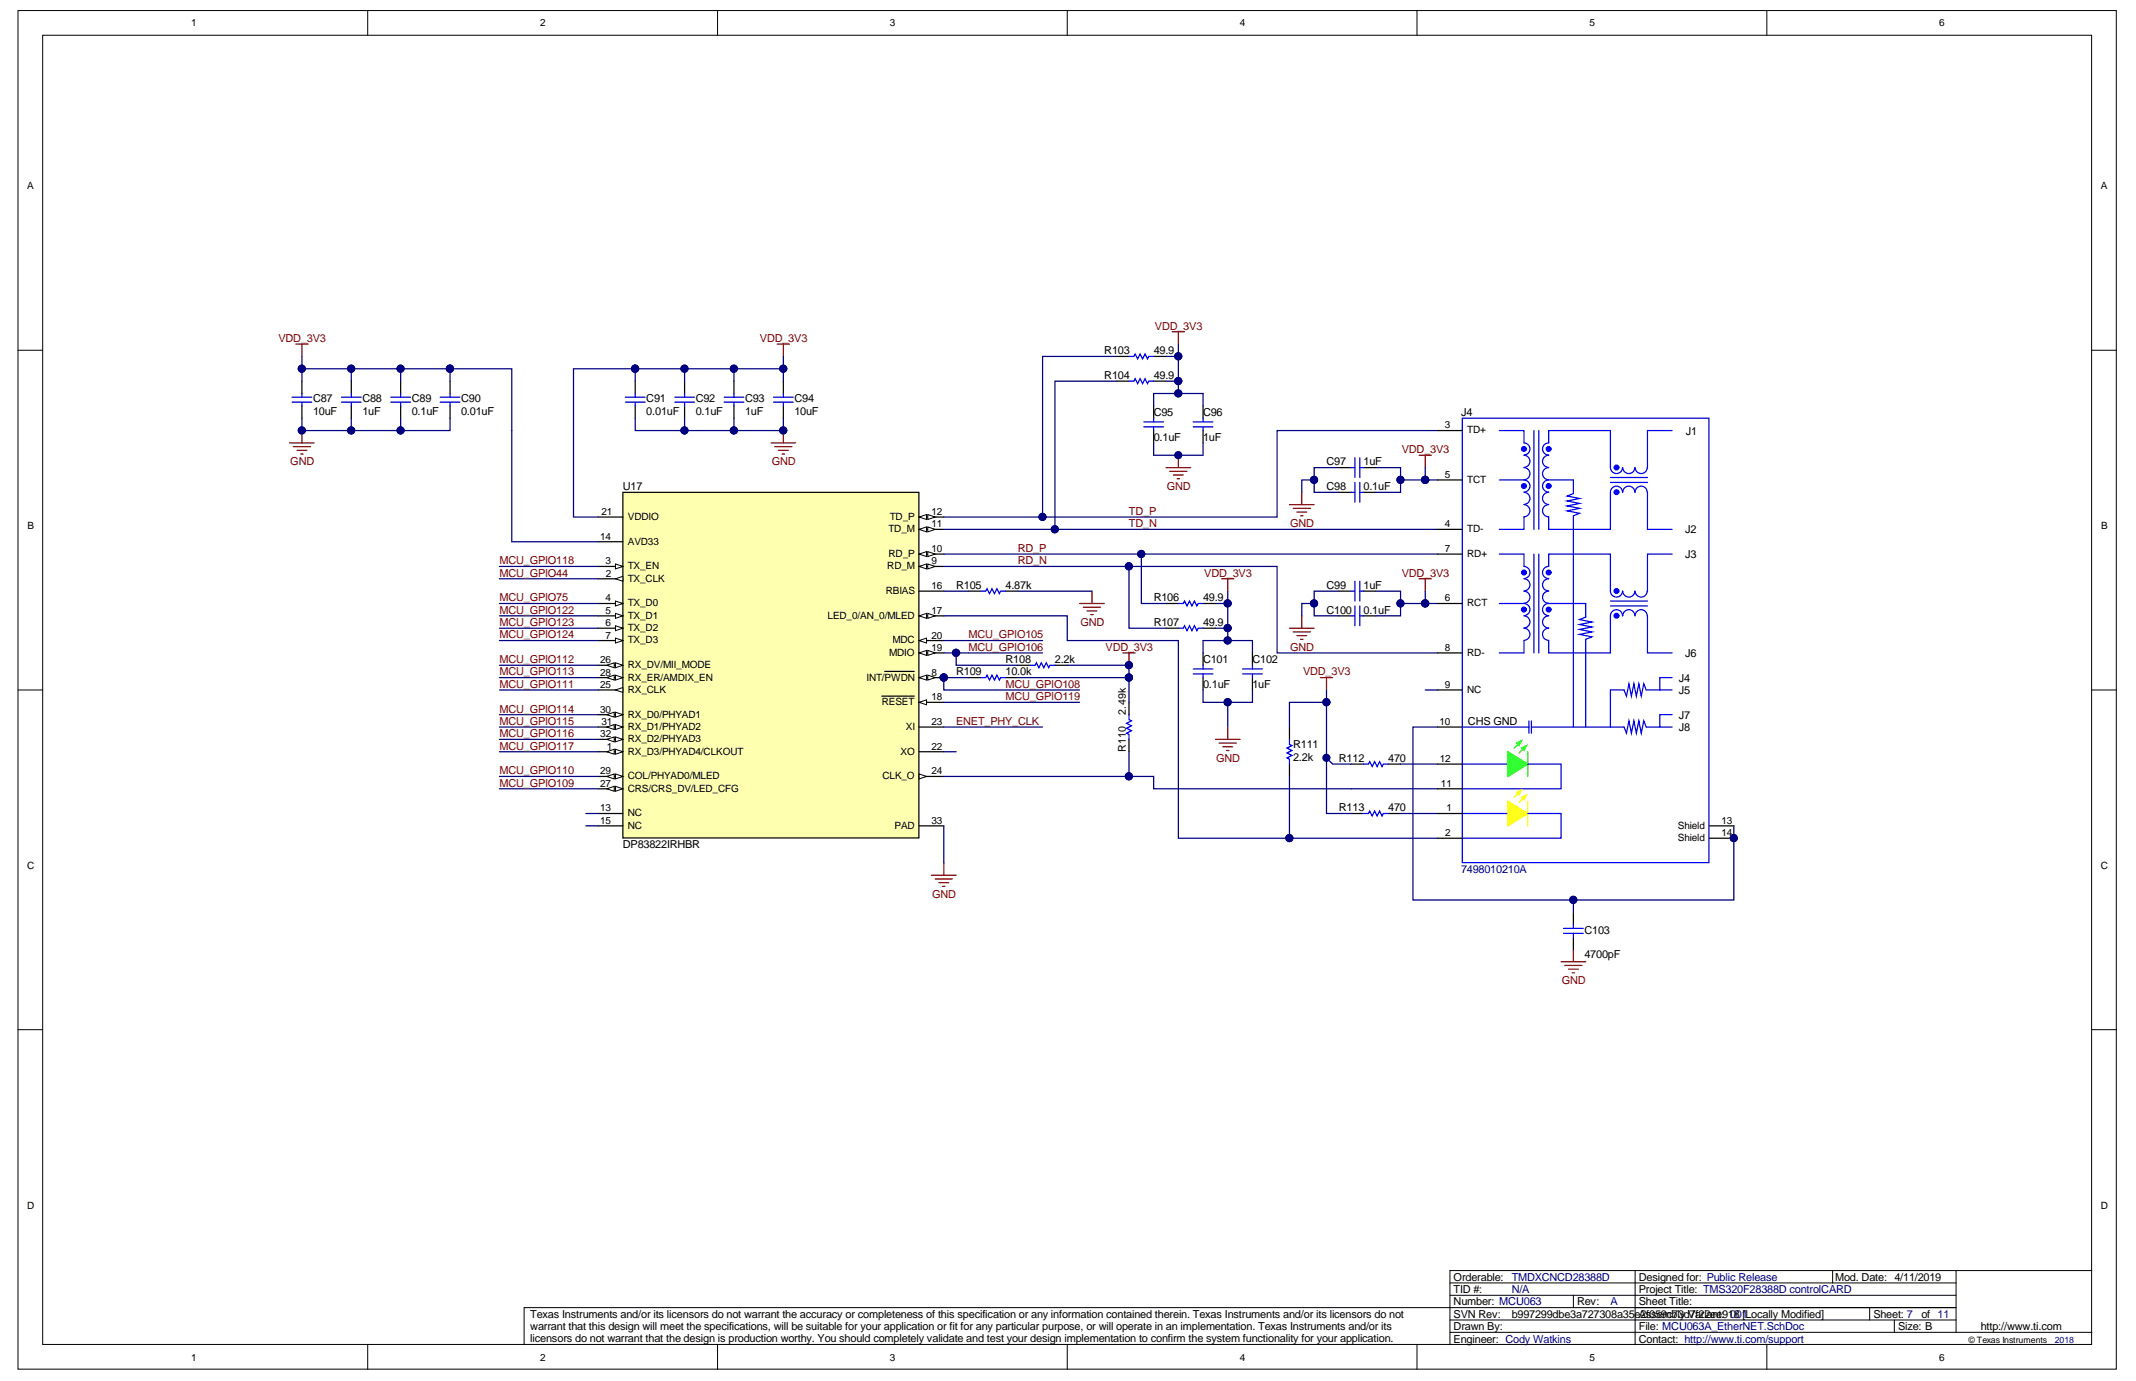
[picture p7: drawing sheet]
<svg xmlns="http://www.w3.org/2000/svg" width="432mm" height="279mm" viewBox="0 0 432 279" stroke-linecap="round" stroke-linejoin="round" font-family="sans-serif">
<defs><g id="words">
<g font-size="2.2" fill="#800000">
<text x="56.3" y="69.1">VDD_3V3</text>
<text x="153.6" y="69.1">VDD_3V3</text>
<text x="233.5" y="66.6">VDD_3V3</text>
<text x="58.7" y="94">GND</text>
<text x="156" y="94">GND</text>
<text x="283.4" y="91.6">VDD_3V3</text>
<text x="235.9" y="99">GND</text>
<text x="228.2" y="104">TD_P</text>
<text x="228.2" y="106.5">TD_N</text>
<text x="260.8" y="106.5">GND</text>
<text x="205.8" y="111.5">RD_P</text>
<text x="101" y="114">MCU_GPIO118</text>
<text x="101" y="116.5">MCU_GPIO44</text>
<text x="205.8" y="114">RD_N</text>
<text x="243.5" y="116.5">VDD_3V3</text>
<text x="283.4" y="116.5">VDD_3V3</text>
<text x="101" y="124">MCU_GPIO122</text>
<text x="101" y="121.5">MCU_GPIO75</text>
<text x="101" y="129">MCU_GPIO124</text>
<text x="101" y="126.5">MCU_GPIO123</text>
<text x="195.8" y="129">MCU_GPIO105</text>
<text x="195.8" y="131.5">MCU_GPIO106</text>
<text x="218.4" y="126.5">GND</text>
<text x="223.5" y="131.5">VDD_3V3</text>
<text x="260.8" y="131.4">GND</text>
<text x="101" y="136.5">MCU_GPIO113</text>
<text x="101" y="134">MCU_GPIO112</text>
<text x="263.4" y="136.5">VDD_3V3</text>
<text x="101" y="144">MCU_GPIO114</text>
<text x="101" y="139">MCU_GPIO111</text>
<text x="203.3" y="141.5">MCU_GPIO119</text>
<text x="203.3" y="139">MCU_GPIO108</text>
<text x="101" y="149">MCU_GPIO116</text>
<text x="101" y="146.5">MCU_GPIO115</text>
<text x="193.3" y="146.5">ENET_PHY_CLK</text>
<text x="101" y="151.5">MCU_GPIO117</text>
<text x="245.8" y="153.9">GND</text>
<text x="101" y="156.5">MCU_GPIO110</text>
<text x="101" y="159">MCU_GPIO109</text>
<text x="188.5" y="181.4">GND</text>
<text x="315.7" y="198.8">GND</text>
</g>
<g font-size="2.2">
<text x="223.2" y="71.6">R103</text>
<text x="233.2" y="71.6">49.9</text>
<text x="223.2" y="76.6">R104</text>
<text x="233.2" y="76.6">49.9</text>
<text x="63.3" y="83.8">10uF</text>
<text x="63.3" y="81.3">C87</text>
<text x="73.3" y="83.8">1uF</text>
<text x="73.3" y="81.3">C88</text>
<text x="83.2" y="83.8">0.1uF</text>
<text x="83.2" y="81.3">C89</text>
<text x="93.2" y="83.8">0.01uF</text>
<text x="93.2" y="81.3">C90</text>
<text x="130.7" y="83.8">0.01uF</text>
<text x="130.7" y="81.3">C91</text>
<text x="140.6" y="83.8">0.1uF</text>
<text x="140.6" y="81.3">C92</text>
<text x="150.6" y="83.8">1uF</text>
<text x="150.6" y="81.3">C93</text>
<text x="160.6" y="83.8">10uF</text>
<text x="160.6" y="81.3">C94</text>
<text x="233.2" y="89.1">0.1uF</text>
<text x="233.2" y="84.1">C95</text>
<text x="243.2" y="89.1">1uF</text>
<text x="243.2" y="84.1">C96</text>
<text x="295.4" y="84.1">J4</text>
<text x="340.8" y="87.8">J1</text>
<text x="268.2" y="94.1">C97</text>
<text x="275.6" y="94.1">1uF</text>
<text x="125.9" y="99">U17</text>
<text x="268.2" y="99">C98</text>
<text x="275.6" y="99">0.1uF</text>
<text x="340.7" y="107.8">J2</text>
<text x="340.7" y="112.8">J3</text>
<text x="193.3" y="119">R105</text>
<text x="203.3" y="119">4.87k</text>
<text x="268.2" y="119">C99</text>
<text x="275.6" y="119">1uF</text>
<text x="233.2" y="121.5">R106</text>
<text x="243.2" y="121.5">49.9</text>
<text x="268.2" y="124">C100</text>
<text x="275.6" y="124">0.1uF</text>
<text x="233.2" y="126.5">R107</text>
<text x="243.2" y="126.5">49.9</text>
<text x="193.3" y="136.5">R109</text>
<text x="203.3" y="136.5">10.0k</text>
<text x="203.3" y="134">R108</text>
<text x="213.3" y="134">2.2k</text>
<text x="243.2" y="134">C101</text>
<text x="253.2" y="134">C102</text>
<text x="339.4" y="137.7">J4</text>
<text x="340.7" y="132.7">J6</text>
<text x="243.2" y="139">0.1uF</text>
<text x="253.2" y="139">1uF</text>
<text x="339.4" y="140.2">J5</text>
<text x="296.8" y="146.5">CHS GND</text>
<text x="339.4" y="145.2">J7</text>
<text x="339.4" y="147.7">J8</text>
<text x="261.4" y="153.7">2.2k</text>
<text x="261.4" y="151.2">R111</text>
<text x="270.7" y="154">R112</text>
<text x="280.6" y="154">470</text>
<text x="270.7" y="163.9">R113</text>
<text x="280.6" y="163.9">470</text>
<text x="125.9" y="171.4">DP83822IRHBR</text>
<text x="320.3" y="188.7">C103</text>
<text x="320.3" y="193.6">4700pF</text>
<text x="293.9" y="263.8">Number: MCU063</text>
<text x="293.9" y="261.3">TID #:</text>
<text x="293.9" y="258.8">Orderable:</text>
<text x="318.8" y="263.8">Rev:</text>
<text x="331.3" y="263.8">Sheet Title:</text>
<text x="331.3" y="261.3">Project Title: TMS320F28388D controlCARD</text>
<text x="331.3" y="258.8">Designed for: Public Release</text>
<text x="371" y="258.8">Mod. Date: 4/11/2019</text>
<text x="107.2" y="266.2">Texas Instruments and/or its licensors do not warrant the accuracy or completeness of this specification or any information contained therein. Texas Instruments and/or its licensors do not</text>
<text x="107.2" y="268.7">warrant that this design will meet the specifications, will be suitable for your application or fit for any particular purpose, or will operate in an implementation. Texas Instruments and/or its</text>
<text x="293.9" y="268.8">Drawn By:</text>
<text x="293.9" y="266.3">SVN Rev:</text>
<text x="305.6" y="266.3">b997299dbe3a727308a35eAssembly 7f22ee910801</text>
<text x="331.3" y="268.8">File: MCU063A_EtherNET.SchDoc</text>
<text x="331.6" y="266.3">2f059c73dVariant:</text>
<text x="352.2" y="266.3">[Locally Modified]</text>
<text x="378.7" y="266.3">Sheet: 7</text>
<text x="383.7" y="268.8">Size: B</text>
<text x="388.4" y="266.3">of 11</text>
<text x="400.4" y="268.8">http://www.ti.com</text>
<text x="107.2" y="271.1">licensors do not warrant that the design is production worthy. You should completely validate and test your design implementation to confirm the system functionality for your application.</text>
<text x="293.9" y="271.3">Engineer: Cody Watkins</text>
<text x="331.3" y="271.3">Contact: http://www.ti.com/support</text>
</g>
<g font-size="2.2" fill="#000080">
<text x="295.4" y="176.4">7498010210A</text>
<text x="305.6" y="261.3">N/A</text>
<text x="305.6" y="258.8">TMDXCNCD28388D</text>
<text x="325.6" y="263.8">A</text>
</g>
<g font-size="2.1">
<text x="227.6" y="144.4" transform="rotate(-90 227.6 144.4)">2.49k</text>
<text x="227.6" y="151.9" transform="rotate(-90 227.6 151.9)">R110</text>
</g>
<g font-size="2">
<text x="38.6" y="5.3">1</text>
<text x="109.2" y="5.3">2</text>
<text x="179.9" y="5.3">3</text>
<text x="250.6" y="5.3">4</text>
<text x="321.3" y="5.3">5</text>
<text x="392" y="5.3">6</text>
<text x="5.5" y="38.3">A</text>
<text x="424.7" y="38.3">A</text>
<text x="292.1" y="86.6">3</text>
<text x="296.6" y="87.6">TD+</text>
<text x="292.1" y="96.6">5</text>
<text x="296.6" y="97.6">TCT</text>
<text x="5.5" y="106.9">B</text>
<text x="121.6" y="104.1">21</text>
<text x="126.9" y="105.1">VDDIO</text>
<text x="179.6" y="107.6">TD_M</text>
<text x="179.9" y="105.1">TD_P</text>
<text x="188.3" y="106.6">11</text>
<text x="188.3" y="104.1">12</text>
<text x="292.1" y="106.6">4</text>
<text x="296.6" y="107.6">TD-</text>
<text x="424.8" y="106.9">B</text>
<text x="121.3" y="109">14</text>
<text x="126.9" y="110">AVD33</text>
<text x="179.6" y="112.5">RD_P</text>
<text x="188.3" y="111.5">10</text>
<text x="292.1" y="111.5">7</text>
<text x="296.6" y="112.5">RD+</text>
<text x="122.4" y="114">3</text>
<text x="122.4" y="116.5">2</text>
<text x="126.9" y="117.5">TX_CLK</text>
<text x="126.9" y="115">TX_EN</text>
<text x="179.4" y="115">RD_M</text>
<text x="188.3" y="114">9</text>
<text x="188.3" y="119">16</text>
<text x="122.4" y="121.5">4</text>
<text x="122.4" y="124">5</text>
<text x="126.9" y="122.5">TX_D0</text>
<text x="126.9" y="125">TX_D1</text>
<text x="167.3" y="125">LED_0/AN_0/MLED</text>
<text x="179.1" y="120">RBIAS</text>
<text x="188.3" y="124">17</text>
<text x="292.1" y="121.5">6</text>
<text x="296.6" y="122.5">RCT</text>
<text x="122.4" y="126.5">6</text>
<text x="122.4" y="129">7</text>
<text x="126.9" y="127.5">TX_D2</text>
<text x="126.9" y="130">TX_D3</text>
<text x="180.4" y="130">MDC</text>
<text x="188.3" y="131.5">19</text>
<text x="188.3" y="129">20</text>
<text x="292.1" y="131.5">8</text>
<text x="121.3" y="134">26</text>
<text x="121.3" y="136.5">28</text>
<text x="126.9" y="135">RX_DV/MII_MODE</text>
<text x="126.9" y="137.5">RX_ER/AMDIX_EN</text>
<text x="175.2" y="137.5">INT/PWDN</text>
<text x="179.7" y="132.5">MDIO</text>
<text x="188.3" y="136.5">8</text>
<text x="296.6" y="132.5">RD-</text>
<text x="121.3" y="139">25</text>
<text x="121.3" y="144">30</text>
<text x="126.9" y="140">RX_CLK</text>
<text x="178.3" y="142.5">RESET</text>
<text x="188.3" y="141.5">18</text>
<text x="292.1" y="139">9</text>
<text x="296.6" y="140">NC</text>
<text x="121.3" y="149">32</text>
<text x="121.6" y="146.5">31</text>
<text x="126.9" y="145">RX_D0/PHYAD1</text>
<text x="126.9" y="147.5">RX_D1/PHYAD2</text>
<text x="126.9" y="150">RX_D2/PHYAD3</text>
<text x="183.1" y="147.5">XI</text>
<text x="188.3" y="146.5">23</text>
<text x="291" y="146.5">10</text>
<text x="122.7" y="151.5">1</text>
<text x="126.9" y="152.5">RX_D3/PHYAD4/CLKOUT</text>
<text x="182" y="152.5">XO</text>
<text x="188.3" y="151.5">22</text>
<text x="291" y="154">12</text>
<text x="121.3" y="159">27</text>
<text x="121.3" y="156.5">29</text>
<text x="126.9" y="160">CRS/CRS_DV/LED_CFG</text>
<text x="126.9" y="157.5">COL/PHYAD0/MLED</text>
<text x="178.4" y="157.5">CLK_O</text>
<text x="188.3" y="156.5">24</text>
<text x="291.3" y="159">11</text>
<text x="121.3" y="164">13</text>
<text x="121.3" y="166.5">15</text>
<text x="126.9" y="165">NC</text>
<text x="126.9" y="167.5">NC</text>
<text x="180.8" y="167.5">PAD</text>
<text x="188.3" y="166.5">33</text>
<text x="292.4" y="164">1</text>
<text x="339.2" y="167.5">Shield</text>
<text x="348" y="166.5">13</text>
<text x="292.1" y="169">2</text>
<text x="339.2" y="170">Shield</text>
<text x="348" y="169">14</text>
<text x="5.5" y="175.6">C</text>
<text x="424.7" y="175.6">C</text>
<text x="5.5" y="244.2">D</text>
<text x="424.7" y="244.2">D</text>
<text x="38.6" y="274.9">1</text>
<text x="109.2" y="274.9">2</text>
<text x="179.9" y="274.9">3</text>
<text x="250.6" y="274.9">4</text>
<text x="321.3" y="274.9">5</text>
<text x="392" y="274.9">6</text>
</g>
<text font-size="1.8" x="397.9" y="271.3">© Texas Instruments</text>
<text font-size="1.8" fill="#000080" x="415.4" y="271.3">2018</text>
</g></defs>
<g fill="#fff" stroke="#000" stroke-width=".2">
<path d="M3.6 2.1h424.2v274.6h-424.2z"/>
<path d="M8.6 7.1h414.2v264.6h-414.2z"/>
</g>
<g fill="none" stroke="#000" stroke-width=".2">
<path d="M74.3 2.1v5M145.1 2.1v5M215.8 2.1v5M286.4 2.1v5M357.2 2.1v5M3.6 70.8h5M422.9 70.8h5M3.6 139.4h5M422.9 139.4h5M3.6 208.1h5M422.9 208.1h5M293.1 259.2h102.3"/>
<path d="M330.5 256.7h-37.4v15M370.5 256.7v2.5M395.4 256.7v12.5M422.9 256.7h-92.4v15M74.3 271.7v5M145.1 271.7v5M215.8 271.7v5M286.4 271.7v5M293.1 269.2h129.8M293.1 266.7h102.3M293.1 261.7h102.3M318.1 261.7v2.5"/>
<path d="M357.2 271.7v5M378 264.2v2.5M382.9 266.7v2.5M395.4 264.2h-289.4v7.5"/>
</g>
<path d="M125.9 99.5h59.9v69.8h-59.9z" fill="#ffffb0" stroke="#000" stroke-width=".25"/>
<path d="M120.9 151.9h5" fill="none" stroke="#000" stroke-width=".25"/>
<path d="M124.4 151.4l1.5 .5-1.5 .5z" fill="#fff"/>
<path d="M124.4 151.4l1.5 .5-1.5 .5z" fill="none" stroke="#000" stroke-width=".2"/>
<path d="M122.7 151.9l1.5-.5v1z" fill="#fff"/>
<path d="M122.7 151.9l1.5-.5v1z" fill="none" stroke="#000" stroke-width=".2"/>
<path d="M120.9 117h5" fill="none" stroke="#000" stroke-width=".25"/>
<path d="M124.4 117l1.5-.5v1z" fill="#fff"/>
<path d="M124.4 117l1.5-.5v1z" fill="none" stroke="#000" stroke-width=".2"/>
<path d="M120.9 114.5h5" fill="none" stroke="#000" stroke-width=".25"/>
<path d="M124.4 114l1.5 .5-1.5 .5z" fill="#fff"/>
<path d="M124.4 114l1.5 .5-1.5 .5z" fill="none" stroke="#000" stroke-width=".2"/>
<path d="M120.9 121.9h5" fill="none" stroke="#000" stroke-width=".25"/>
<path d="M124.4 121.4l1.5 .5-1.5 .5z" fill="#fff"/>
<path d="M124.4 121.4l1.5 .5-1.5 .5z" fill="none" stroke="#000" stroke-width=".2"/>
<path d="M120.9 124.4h5" fill="none" stroke="#000" stroke-width=".25"/>
<path d="M124.4 123.9l1.5 .5-1.5 .5z" fill="#fff"/>
<path d="M124.4 123.9l1.5 .5-1.5 .5z" fill="none" stroke="#000" stroke-width=".2"/>
<path d="M120.9 126.9h5" fill="none" stroke="#000" stroke-width=".25"/>
<path d="M124.4 126.4l1.5 .5-1.5 .5z" fill="#fff"/>
<path d="M124.4 126.4l1.5 .5-1.5 .5z" fill="none" stroke="#000" stroke-width=".2"/>
<path d="M120.9 129.4h5" fill="none" stroke="#000" stroke-width=".25"/>
<path d="M124.4 128.9l1.5 .5-1.5 .5z" fill="#fff"/>
<path d="M124.4 128.9l1.5 .5-1.5 .5z" fill="none" stroke="#000" stroke-width=".2"/>
<path d="M185.8 136.9h5" fill="none" stroke="#000" stroke-width=".25"/>
<path d="M185.8 136.9l1.5-.5v1z" fill="#fff"/>
<path d="M185.8 136.9l1.5-.5v1z" fill="none" stroke="#000" stroke-width=".2"/>
<path d="M187.6 136.4l1.5 .5-1.5 .5z" fill="#fff"/>
<path d="M187.6 136.4l1.5 .5-1.5 .5z" fill="none" stroke="#000" stroke-width=".2"/>
<path d="M185.8 114.5h5M178.8 135.7h1.3M180.2 135.7h3.3M183.5 135.7h1.3" fill="none" stroke="#000" stroke-width=".25"/>
<circle cx="190.8" cy="136.9" r=".72" fill="#000080" stroke="#000080" stroke-width=".2"/>
<path d="M185.8 114.5l1.5-.5v1z" fill="#fff"/>
<path d="M185.8 114.5l1.5-.5v1z" fill="none" stroke="#000" stroke-width=".2"/>
<path d="M187.6 114l1.5 .5-1.5 .5z" fill="#fff"/>
<path d="M187.6 114l1.5 .5-1.5 .5z" fill="none" stroke="#000" stroke-width=".2"/>
<path d="M185.8 112h5" fill="none" stroke="#000" stroke-width=".25"/>
<path d="M185.8 112l1.5-.5v1z" fill="#fff"/>
<path d="M185.8 112l1.5-.5v1z" fill="none" stroke="#000" stroke-width=".2"/>
<path d="M187.6 111.5l1.5 .5-1.5 .5z" fill="#fff"/>
<path d="M187.6 111.5l1.5 .5-1.5 .5z" fill="none" stroke="#000" stroke-width=".2"/>
<path d="M185.8 107h5" fill="none" stroke="#000" stroke-width=".25"/>
<path d="M185.8 107l1.5-.5v1z" fill="#fff"/>
<path d="M185.8 107l1.5-.5v1z" fill="none" stroke="#000" stroke-width=".2"/>
<path d="M187.6 106.5l1.5 .5-1.5 .5z" fill="#fff"/>
<path d="M187.6 106.5l1.5 .5-1.5 .5z" fill="none" stroke="#000" stroke-width=".2"/>
<path d="M185.8 104.5h5" fill="none" stroke="#000" stroke-width=".25"/>
<path d="M185.8 104.5l1.5-.5v1z" fill="#fff"/>
<path d="M185.8 104.5l1.5-.5v1z" fill="none" stroke="#000" stroke-width=".2"/>
<path d="M187.6 104l1.5 .5-1.5 .5z" fill="#fff"/>
<path d="M187.6 104l1.5 .5-1.5 .5z" fill="none" stroke="#000" stroke-width=".2"/>
<path d="M120.9 109.5h5M185.8 119.4h5M185.8 124.4h5M120.9 164.4h5M120.9 166.9h5" fill="none" stroke="#000" stroke-width=".25"/>
<path d="M185.8 124.4l1.5-.5v1z" fill="#fff"/>
<path d="M185.8 124.4l1.5-.5v1z" fill="none" stroke="#000" stroke-width=".2"/>
<path d="M187.6 123.9l1.5 .5-1.5 .5z" fill="#fff"/>
<path d="M187.6 123.9l1.5 .5-1.5 .5z" fill="none" stroke="#000" stroke-width=".2"/>
<path d="M185.8 141.9h5" fill="none" stroke="#000" stroke-width=".25"/>
<path d="M185.8 141.9l1.5-.5v1z" fill="#fff"/>
<path d="M185.8 141.9l1.5-.5v1z" fill="none" stroke="#000" stroke-width=".2"/>
<path d="M185.8 131.9h5M178.3 140.7h1.3M179.7 140.7h1.2M181 140.7h1.2M182.3 140.7h1.2M183.7 140.7h1.1" fill="none" stroke="#000" stroke-width=".25"/>
<path d="M185.8 131.9l1.5-.5v1z" fill="#fff"/>
<path d="M185.8 131.9l1.5-.5v1z" fill="none" stroke="#000" stroke-width=".2"/>
<path d="M187.6 131.4l1.5 .5-1.5 .5z" fill="#fff"/>
<path d="M187.6 131.4l1.5 .5-1.5 .5z" fill="none" stroke="#000" stroke-width=".2"/>
<path d="M185.8 129.4h5" fill="none" stroke="#000" stroke-width=".25"/>
<path d="M185.8 129.4l1.5-.5v1z" fill="#fff"/>
<path d="M185.8 129.4l1.5-.5v1z" fill="none" stroke="#000" stroke-width=".2"/>
<path d="M120.9 104.5h5M185.8 151.9h5M185.8 146.9h5M185.8 156.9h5" fill="none" stroke="#000" stroke-width=".25"/>
<path d="M185.8 156.4l1.5 .5-1.5 .5z" fill="#fff"/>
<path d="M185.8 156.4l1.5 .5-1.5 .5z" fill="none" stroke="#000" stroke-width=".2"/>
<path d="M120.9 139.4h5" fill="none" stroke="#000" stroke-width=".25"/>
<path d="M124.4 139.4l1.5-.5v1z" fill="#fff"/>
<path d="M124.4 139.4l1.5-.5v1z" fill="none" stroke="#000" stroke-width=".2"/>
<path d="M120.9 134.4h5" fill="none" stroke="#000" stroke-width=".25"/>
<path d="M124.4 133.9l1.5 .5-1.5 .5z" fill="#fff"/>
<path d="M124.4 133.9l1.5 .5-1.5 .5z" fill="none" stroke="#000" stroke-width=".2"/>
<path d="M122.7 134.4l1.5-.5v1z" fill="#fff"/>
<path d="M122.7 134.4l1.5-.5v1z" fill="none" stroke="#000" stroke-width=".2"/>
<path d="M120.9 159.4h5" fill="none" stroke="#000" stroke-width=".25"/>
<path d="M124.4 158.9l1.5 .5-1.5 .5z" fill="#fff"/>
<path d="M124.4 158.9l1.5 .5-1.5 .5z" fill="none" stroke="#000" stroke-width=".2"/>
<path d="M122.7 159.4l1.5-.5v1z" fill="#fff"/>
<path d="M122.7 159.4l1.5-.5v1z" fill="none" stroke="#000" stroke-width=".2"/>
<path d="M120.9 136.9h5" fill="none" stroke="#000" stroke-width=".25"/>
<path d="M124.4 136.4l1.5 .5-1.5 .5z" fill="#fff"/>
<path d="M124.4 136.4l1.5 .5-1.5 .5z" fill="none" stroke="#000" stroke-width=".2"/>
<path d="M122.7 136.9l1.5-.5v1z" fill="#fff"/>
<path d="M122.7 136.9l1.5-.5v1z" fill="none" stroke="#000" stroke-width=".2"/>
<path d="M120.9 156.9h5" fill="none" stroke="#000" stroke-width=".25"/>
<path d="M124.4 156.4l1.5 .5-1.5 .5z" fill="#fff"/>
<path d="M124.4 156.4l1.5 .5-1.5 .5z" fill="none" stroke="#000" stroke-width=".2"/>
<path d="M122.7 156.9l1.5-.5v1z" fill="#fff"/>
<path d="M122.7 156.9l1.5-.5v1z" fill="none" stroke="#000" stroke-width=".2"/>
<path d="M120.9 144.4h5" fill="none" stroke="#000" stroke-width=".25"/>
<path d="M124.4 143.9l1.5 .5-1.5 .5z" fill="#fff"/>
<path d="M124.4 143.9l1.5 .5-1.5 .5z" fill="none" stroke="#000" stroke-width=".2"/>
<path d="M122.7 144.4l1.5-.5v1z" fill="#fff"/>
<path d="M122.7 144.4l1.5-.5v1z" fill="none" stroke="#000" stroke-width=".2"/>
<path d="M120.9 146.9h5" fill="none" stroke="#000" stroke-width=".25"/>
<path d="M124.4 146.4l1.5 .5-1.5 .5z" fill="#fff"/>
<path d="M124.4 146.4l1.5 .5-1.5 .5z" fill="none" stroke="#000" stroke-width=".2"/>
<path d="M122.7 146.9l1.5-.5v1z" fill="#fff"/>
<path d="M122.7 146.9l1.5-.5v1z" fill="none" stroke="#000" stroke-width=".2"/>
<path d="M120.9 149.4h5" fill="none" stroke="#000" stroke-width=".25"/>
<path d="M124.4 148.9l1.5 .5-1.5 .5z" fill="#fff"/>
<path d="M124.4 148.9l1.5 .5-1.5 .5z" fill="none" stroke="#000" stroke-width=".2"/>
<path d="M122.7 149.4l1.5-.5v1z" fill="#fff"/>
<path d="M122.7 149.4l1.5-.5v1z" fill="none" stroke="#000" stroke-width=".2"/>
<g fill="none" stroke="#000" stroke-width=".25">
<path d="M61 77v2.5M71 77v2.5M81 77v2.5M91 77v2.5M128.4 77v2.5M138.4 77v2.5M148.4 77v2.5M158.4 77v2.5M225.7 72h2.5M225.7 77h2.5M233.2 72h2.5M233.2 77h2.5"/>
<path d="M61 82v2.5M71 82v2.5M81 82v2.5M91 82v2.5M128.4 82v2.5M138.4 82v2.5M148.4 82v2.5M158.4 82v2.5M233.2 82v2.5M233.2 87v2.5M243.2 82v2.5M243.2 87v2.5"/>
<path d="M270.7 99.5h2.4M270.7 94.5h2.4M275.6 99.5h2.5M275.6 94.5h2.5M195.8 119.4h2.5M203.3 119.4h2.5M270.7 119.4h2.4M275.6 119.4h2.5M195.8 136.9h2.5M203.3 136.9h2.5M205.8 134.4h2.5M213.3 134.4h2.5"/>
<path d="M235.7 121.9h2.5M235.7 126.9h2.5M243.2 131.9v2.5M243.2 136.9v2.5M243.2 121.9h2.5M243.2 126.9h2.5M253.2 131.9v2.5M253.2 136.9v2.5M270.7 124.4h2.4M275.6 124.4h2.5M228.2 141.9v2.5M228.2 149.4v2.5"/>
<path d="M260.7 146.9v2.5M260.7 154.4v2.5M273.1 154.4h2.5M280.6 154.4h2.5M185.8 166.9h5M273.1 164.4h2.5M280.6 164.4h2.5M318.1 184.3v2.5M318.1 189.3v2.5"/>
</g>
<g fill="#000080" stroke="#000080" stroke-width=".2">
<circle cx="190.8" cy="136.9" r=".72"/>
<circle cx="210.7" cy="104.4" r=".72"/>
<circle cx="213.2" cy="106.9" r=".72"/>
<circle cx="230.7" cy="111.9" r=".72"/>
<circle cx="228.2" cy="114.4" r=".72"/>
<circle cx="238.2" cy="79.5" r=".72"/>
<circle cx="238.2" cy="92" r=".72"/>
<circle cx="248.2" cy="121.9" r=".72"/>
<circle cx="248.2" cy="126.9" r=".72"/>
<circle cx="248.2" cy="129.4" r=".72"/>
<circle cx="238.2" cy="72" r=".72"/>
<circle cx="238.2" cy="77" r=".72"/>
<circle cx="318" cy="181.8" r=".72"/>
<circle cx="268.1" cy="141.9" r=".72"/>
<circle cx="268.1" cy="153.1" r=".72"/>
<circle cx="193.3" cy="131.9" r=".72"/>
<circle cx="260.6" cy="169.3" r=".72"/>
<circle cx="61" cy="74.5" r=".72"/>
<circle cx="71" cy="74.5" r=".72"/>
<circle cx="81" cy="74.5" r=".72"/>
<circle cx="91" cy="74.5" r=".72"/>
<circle cx="81" cy="87" r=".72"/>
<circle cx="71" cy="87" r=".72"/>
<circle cx="61" cy="87" r=".72"/>
<circle cx="158.3" cy="74.5" r=".72"/>
<circle cx="148.3" cy="74.5" r=".72"/>
<circle cx="138.4" cy="74.5" r=".72"/>
<circle cx="128.4" cy="74.5" r=".72"/>
<circle cx="138.4" cy="87" r=".72"/>
<circle cx="148.3" cy="87" r=".72"/>
<circle cx="158.3" cy="87" r=".72"/>
<circle cx="228.2" cy="156.9" r=".72"/>
<circle cx="228.2" cy="136.9" r=".72"/>
<circle cx="228.2" cy="134.4" r=".72"/>
<circle cx="248.2" cy="141.9" r=".72"/>
<circle cx="265.6" cy="97" r=".72"/>
<circle cx="283.1" cy="97" r=".72"/>
<circle cx="288.1" cy="97" r=".72"/>
<circle cx="265.6" cy="121.9" r=".72"/>
<circle cx="283.1" cy="121.9" r=".72"/>
<circle cx="288.1" cy="121.9" r=".72"/>
</g>
<g fill="none" stroke="#000080" stroke-width=".25">
<path d="M61 72v2.5M71 74.5v2.5M81 74.5v2.5M91 74.5h-30v2.5M91 74.5h12.5v35h17.4M91 74.5v2.5M128.4 74.5h-12.5v30h5M128.4 74.5h30v2.5M128.4 74.5v2.5M138.4 74.5v2.5M148.4 74.5v2.5M158.4 72v2.5"/>
<path d="M225.7 77h-12.4v30M225.7 72h-14.9v32.5M235.7 72h2.5v7.5M235.7 77h2.5M238.2 69.5v2.5M61 84.5v2.5h30v-2.5M71 84.5v2.5M81 84.5v2.5M128.4 84.5v2.5h30v-2.5M138.4 84.5v2.5M148.4 84.5v2.5M233.2 82v-2.5h10v2.5"/>
<path d="M233.2 89.5v2.5h10v-2.5M265.7 97h-2.5v2.5M270.7 94.5h-5v5h5M278.1 94.5h5v5h-5M283.1 97h7.5M288.1 94.5v2.5M290.6 87h-32.4v17.5h-67.4M101 114.5h19.9M101 117h19.9M190.8 107h99.8M190.8 112h99.8M190.8 114.5h67.4v17.4h32.4"/>
<path d="M190.8 119.4h5M205.8 119.4h14.9M228.2 114.5v12.4h7.5M230.7 112v9.9h5M248.2 119.4v2.5h-2.5M270.7 119.4h-5v5h5M278.1 119.4h5v5h-5M288.1 119.4v2.5M101 129.4h19.9M101 121.9h19.9M101 124.4h19.9M101 126.9h19.9"/>
<path d="M101 134.4h19.9M101 136.9h19.9M101 139.4h19.9M190.8 131.9h20M190.8 124.4h25v5h22.4v40h52.4M190.8 129.4h20M193.3 131.9v2.5h12.5M195.8 136.9h-5v2.5h27.4M205.8 136.9h22.4M215.8 134.4h12.4v2.5M228.2 136.9v5M243.2 131.9v-2.5h10v2.5"/>
<path d="M243.2 139.4v2.5h10v-2.5M248.2 121.9v5h-2.5M248.2 126.9v2.5M265.7 121.9h-2.5v2.5M268.2 139.4v25h4.9M283.1 121.9h7.5M288.1 139.4h2.5M101 146.9h19.9M101 159.4h19.9M101 144.4h19.9M101 149.4h19.9M101 151.9h19.9"/>
<path d="M101 156.9h19.9M190.8 156.9h42.4v2.5h57.4M190.8 141.9h27.4M190.8 146.9h20M190.8 151.9h2.5M228.2 151.9v5M248.2 141.9v5M260.7 156.9v12.5M268.2 153.1l1.2 1.3h3.7M268.2 141.9h-7.5v5M283.1 154.4h7.5M290.6 146.9h-5v35h32.5"/>
<path d="M118.4 164.4h2.5M118.4 166.9h2.5M190.8 166.9v7.5M283.1 164.4h7.5M350.5 166.9v15h-32.4v2.4"/>
</g>
<g fill="none" stroke="#00f" stroke-width=".25">
<path d="M61 79.5v.8M71 79.5v.8M81 79.5v.8M91 79.5v.8M128.4 79.5v.8M138.4 79.5v.8M148.4 79.5v.8M158.4 79.5v.8M228.2 72h1l.3-.5 .5 1 .5-1 .5 1 .5-1 .5 1 .2-.5h1M228.2 77h1l.3-.5 .5 1 .5-1 .5 1 .5-1 .5 1 .2-.5h1M59 80.3h4M59 81.3h4"/>
<path d="M61 81.3v.7M69 80.3h4M69 81.3h4M71 81.3v.7M79 80.3h4M79 81.3h4M81 81.3v.7M89 80.3h4M89 81.3h4M91 81.3v.7M126.4 80.3h4M126.4 81.3h4"/>
<path d="M128.4 81.3v.7M136.4 80.3h4M136.4 81.3h4M138.4 81.3v.7M146.4 80.3h4M146.4 81.3h4M148.4 81.3v.7M156.4 80.3h4M156.4 81.3h4M158.4 81.3v.7M231.2 85.3h4M231.2 86.3h4"/>
<path d="M233.2 84.5v.8M233.2 86.3v.7M241.2 85.3h4M241.2 86.3h4M243.2 84.5v.8M243.2 86.3v.7M273.1 99.5h.8M273.1 94.5h.8M273.9 92.5v4M273.9 97.5v4M274.9 99.5h.7M274.9 92.5v4"/>
<path d="M274.9 97.5v4M274.9 94.5h.7M198.3 119.4h1l.2-.5 .5 1 .5-1 .5 1 .5-1 .5 1 .3-.5h1M273.1 119.4h.8M273.9 117.5v3.9M274.9 117.5v3.9M274.9 119.4h.7M198.3 136.9h1l.2-.5 .5 1 .5-1 .5 1 .5-1 .5 1 .3-.5h1M208.3 134.4h1l.2-.5 .5 1 .5-1 .5 1 .5-1 .5 1 .3-.5h1M238.2 121.9h1l.3-.5 .5 1 .5-1 .5 1 .5-1 .5 1 .2-.5h1M238.2 126.9h1l.3-.5 .5 1 .5-1 .5 1 .5-1 .5 1 .2-.5h1M241.2 135.2h4"/>
<path d="M241.2 136.2h4M243.2 134.4v.8M243.2 136.2v.7M251.2 135.2h4M251.2 136.2h4M253.2 134.4v.8M253.2 136.2v.7M273.1 124.4h.8M273.9 122.4v4M274.9 122.4v4M274.9 124.4h.7M228.2 144.4v1l.5 .3-1 .5 1 .5-1 .5 1 .5-1 .5 .5 .2v1"/>
<path d="M260.7 149.4v1l.5 .3-1 .4 1 .5-1 .5 1 .5-1 .5 .5 .3v1M275.6 154.4h1l.3-.5 .5 1 .5-1 .5 1 .5-1 .5 1 .2-.5h1M275.6 164.4h1l.3-.5 .5 1 .5-1 .5 1 .5-1 .5 1 .2-.5h1M316.1 188.6h4M316.1 187.6h4M318.1 186.8v.8M318.1 188.6v.7"/>
</g>
<g fill="none" stroke="#800000" stroke-width=".25">
<path d="M59.8 69.5h2.5M61 69.5v2.5M157.1 69.5h2.5M158.4 69.5v2.5M237 67h2.5M238.2 67v2.5M58.5 89.5h5M59.3 90.2h3.5M60 91h2M60.8 91.7h.5M61 87v2.5M155.9 89.5h5"/>
<path d="M156.6 90.2h3.5M157.4 91h2M158.1 91.7h.5M158.4 87v2.5M235.7 94.5h5M236.5 95.2h3.5M237.2 96h2M238 96.7h.5M238.2 92v2.5M263.2 99.5v2.5M286.9 92h2.5M288.1 92v2.5"/>
<path d="M220.7 119.4v2.5M246.9 117h2.5M248.2 117v2.4M260.7 102h5M261.4 102.7h3.5M262.2 103.5h2M262.9 104.2h.5M286.9 117h2.5M288.1 117v2.4M218.2 121.9h5M219 122.7h3.5M219.7 123.4h2"/>
<path d="M220.5 124.2h.5M227 131.9h2.5M228.2 131.9v2.5M260.7 126.9h5M261.4 127.7h3.5M262.2 128.4h2M262.9 129.2h.5M263.2 124.4v2.5M266.9 136.9h2.5M268.2 136.9v2.5M245.7 149.4h5M246.4 150.2h3.5"/>
<path d="M247.2 150.9h2M247.9 151.6h.5M248.2 146.9v2.5M188.3 176.9h5M189.1 177.6h3.4M189.8 178.4h2M190.5 179.1h.5M190.8 174.4v2.5M315.6 194.3h5M316.3 195.1h3.5M317.1 195.8h2M317.8 196.6h.5"/>
<path d="M318.1 191.8v2.5"/>
</g>
<path d="M295.6 84.5h49.9v89.8h-49.9z" fill="#fff" stroke="#00f" stroke-width=".25"/>
<path d="M290.6 87h5M290.6 97h5M290.6 107h5M290.6 112h5M290.6 121.9h5M290.6 131.9h5M290.6 139.4h5M290.6 146.9h5" fill="none" stroke="#000" stroke-width=".25"/>
<g fill="none" stroke="#00f" stroke-width=".25">
<path d="M303.1 87h5v2.5a1.22 1.22 0 0 1 1.2 1.2 1.22 1.22 0 0 1-1.2 1.2M303.1 97h5a1.22 1.22 0 0 1 1.2 1.2 1.22 1.22 0 0 1-1.2 1.2M308.1 92a1.22 1.22 0 0 1 1.2 1.2 1.22 1.22 0 0 1-1.2 1.2M308.1 94.5a1.22 1.22 0 0 1 1.2 1.2 1.22 1.22 0 0 1-1.2 1.2M308.1 99.5a1.22 1.22 0 0 1 1.2 1.2 1.22 1.22 0 0 1-1.2 1.2M310.1 87v20M311.1 87v20M313.1 91.9a1.22 1.22 0 0 1-1.3-1.2 1.22 1.22 0 0 1 1.3-1.2v-2.5h12.5v7.5a1.22 1.22 0 0 0 1.2 1.2 1.22 1.22 0 0 0 1.2-1.2M313.1 99.4a1.22 1.22 0 0 1-1.3-1.2 1.22 1.22 0 0 1 1.3-1.2h5v2.7l-1.3 .5 2.5 .5-2.5 .5 2.5 .5-2.5 .5 2.5 .5-2.5 .5 2.5 .5-1.2 .5v42.7M313.1 92a1.22 1.22 0 0 0-1.3 1.2 1.22 1.22 0 0 0 1.3 1.2M313.1 94.5a1.22 1.22 0 0 0-1.3 1.2 1.22 1.22 0 0 0 1.3 1.2M313.1 99.5a1.22 1.22 0 0 0-1.3 1.2 1.22 1.22 0 0 0 1.3 1.2"/>
<path d="M325.6 96.5h7.4M325.6 97.5h7.4M328 99.5a1.22 1.22 0 0 0-1.2-1.3 1.22 1.22 0 0 0-1.2 1.3v7.5h-12.5v-2.5M330.5 94.5a1.22 1.22 0 0 1-1.2 1.2 1.22 1.22 0 0 1-1.3-1.2M330.5 99.5a1.22 1.22 0 0 0-1.2-1.3 1.22 1.22 0 0 0-1.3 1.3M333 94.5a1.22 1.22 0 0 1-1.2 1.2 1.22 1.22 0 0 1-1.3-1.2M333 99.5a1.22 1.22 0 0 0-1.2-1.3 1.22 1.22 0 0 0-1.3 1.3M333 99.5v7.5h5M338 87h-5v7.5M303.1 112h5v2.5a1.22 1.22 0 0 1 1.2 1.2 1.22 1.22 0 0 1-1.2 1.2M308.1 102a1.22 1.22 0 0 1 1.2 1.2 1.22 1.22 0 0 1-1.2 1.2M308.1 117a1.22 1.22 0 0 1 1.2 1.2 1.22 1.22 0 0 1-1.2 1.2"/>
<path d="M308.1 119.4a1.22 1.22 0 0 1 1.2 1.3 1.22 1.22 0 0 1-1.2 1.2M308.1 104.5v2.5h-5M310.1 112v19.9M311.1 112v19.9M313.1 116.9a1.22 1.22 0 0 1-1.3-1.2 1.22 1.22 0 0 1 1.3-1.2v-2.5h12.5v7.4a1.22 1.22 0 0 0 1.2 1.2 1.22 1.22 0 0 0 1.2-1.2M313.1 102a1.22 1.22 0 0 0-1.3 1.2 1.22 1.22 0 0 0 1.3 1.2M313.1 117a1.22 1.22 0 0 0-1.3 1.2 1.22 1.22 0 0 0 1.3 1.2M313.1 119.4a1.22 1.22 0 0 0-1.3 1.3 1.22 1.22 0 0 0 1.3 1.2M330.5 119.4a1.22 1.22 0 0 1-1.2 1.2 1.22 1.22 0 0 1-1.3-1.2M333 119.4a1.22 1.22 0 0 1-1.2 1.2 1.22 1.22 0 0 1-1.3-1.2M338 112h-5v7.4M303.1 121.9h5a1.22 1.22 0 0 1 1.2 1.3 1.22 1.22 0 0 1-1.2 1.2"/>
<path d="M308.1 124.4a1.22 1.22 0 0 1 1.2 1.3 1.22 1.22 0 0 1-1.2 1.2M308.1 126.9a1.22 1.22 0 0 1 1.2 1.3 1.22 1.22 0 0 1-1.2 1.2M308.1 129.4v2.5h-5M313.1 124.4a1.22 1.22 0 0 1-1.3-1.2 1.22 1.22 0 0 1 1.3-1.3h7.5v2.8l-1.3 .5 2.5 .5-2.5 .5 2.5 .5-2.5 .5 2.5 .5-2.5 .5 2.5 .5-1.2 .5v17.7M313.1 124.4a1.22 1.22 0 0 0-1.3 1.3 1.22 1.22 0 0 0 1.3 1.2M313.1 126.9a1.22 1.22 0 0 0-1.3 1.3 1.22 1.22 0 0 0 1.3 1.2M325.6 121.4h7.4M325.6 122.4h7.4M328 124.4a1.22 1.22 0 0 0-1.2-1.2 1.22 1.22 0 0 0-1.2 1.2v7.5h-12.5v-2.5M330.5 124.4a1.22 1.22 0 0 0-1.2-1.2 1.22 1.22 0 0 0-1.3 1.2M333 124.4a1.22 1.22 0 0 0-1.2-1.2 1.22 1.22 0 0 0-1.3 1.2M333 124.4v7.5h5"/>
<path d="M335.5 139.4h-2.7l-.5-1.2-.5 2.5-.5-2.5-.5 2.5-.5-2.5-.5 2.5-.5-2.5-.5 2.5-.5-1.3h-2.7v7.5M338 136.9h-2.5v2.5h2.5M295.6 146.9h13.5M295.6 154.4h9.2M309.1 145.7v2.5M309.6 146.9h18.7l.5 1.3 .5-2.5 .5 2.5 .5-2.5 .5 2.5 .5-2.5 .5 2.5 .5-2.5 .5 1.2h2.7M309.6 145.7v2.5M338 144.4h-2.5v2.5h2.5"/>
</g>
<g fill="none" stroke="#00f" stroke-width=".75">
<circle cx="308.1" cy="98.2" r=".22"/>
<circle cx="308.1" cy="90.7" r=".22"/>
<circle cx="313.1" cy="98.2" r=".22"/>
<circle cx="313.1" cy="90.7" r=".22"/>
<circle cx="308.1" cy="115.7" r=".22"/>
<circle cx="313.1" cy="115.7" r=".22"/>
<circle cx="308.1" cy="123.2" r=".22"/>
<circle cx="313.1" cy="123.2" r=".22"/>
</g>
<path d="M307.6 149.7l-1.5 1.4M308.6 150.7l-1.5 1.4" fill="none" stroke="#0f0" stroke-width=".25"/>
<path d="M307.6 151.1l1-.4-.5 .9z" fill="#0f0"/>
<path d="M307.6 151.1l1-.4-.5 .9z" fill="none" stroke="#0f0" stroke-width=".25"/>
<path d="M306.6 150.2l1-.5-.5 1z" fill="#0f0"/>
<path d="M306.6 150.2l1-.5-.5 1z" fill="none" stroke="#0f0" stroke-width=".25"/>
<path d="M304.8 151.9l4 2.5-4 2.5z" fill="#0f0"/>
<path d="M304.8 151.9l4 2.5-4 2.5zM308.8 151.9v5" fill="none" stroke="#0f0" stroke-width=".25"/>
<path d="M308.8 154.4h6.8v5h-20M295.6 164.4h9.2" fill="none" stroke="#00f" stroke-width=".25"/>
<path d="M307.6 159.6l-1.5 1.5M308.6 160.6l-1.5 1.5" fill="none" stroke="#ff0" stroke-width=".25"/>
<path d="M307.6 161.1l1-.5-.5 1z" fill="#ff0"/>
<path d="M307.6 161.1l1-.5-.5 1z" fill="none" stroke="#ff0" stroke-width=".25"/>
<path d="M306.6 160.1l1-.5-.5 1z" fill="#ff0"/>
<path d="M306.6 160.1l1-.5-.5 1z" fill="none" stroke="#ff0" stroke-width=".25"/>
<path d="M304.8 161.9l4 2.5-4 2.5z" fill="#ff0"/>
<path d="M304.8 161.9l4 2.5-4 2.5zM308.8 161.9v5" fill="none" stroke="#ff0" stroke-width=".25"/>
<path d="M308.8 164.4h6.8v5h-20" fill="none" stroke="#00f" stroke-width=".25"/>
<path d="M290.6 154.4h5M290.6 159.4h5M290.6 169.4h5M290.6 164.4h5M345.5 169.4h5M345.5 166.9h5" fill="none" stroke="#000" stroke-width=".25"/>
<circle cx="350.5" cy="169.3" r=".72" fill="#000080" stroke="#000080" stroke-width=".2"/>
<g fill="none" stroke="#00f" stroke-width=".75">
<circle cx="326.8" cy="94.5" r=".22"/>
<circle cx="326.8" cy="99.5" r=".22"/>
<circle cx="326.8" cy="119.4" r=".22"/>
<circle cx="326.8" cy="124.4" r=".22"/>
</g>
<use href="#words"/>
</svg>
